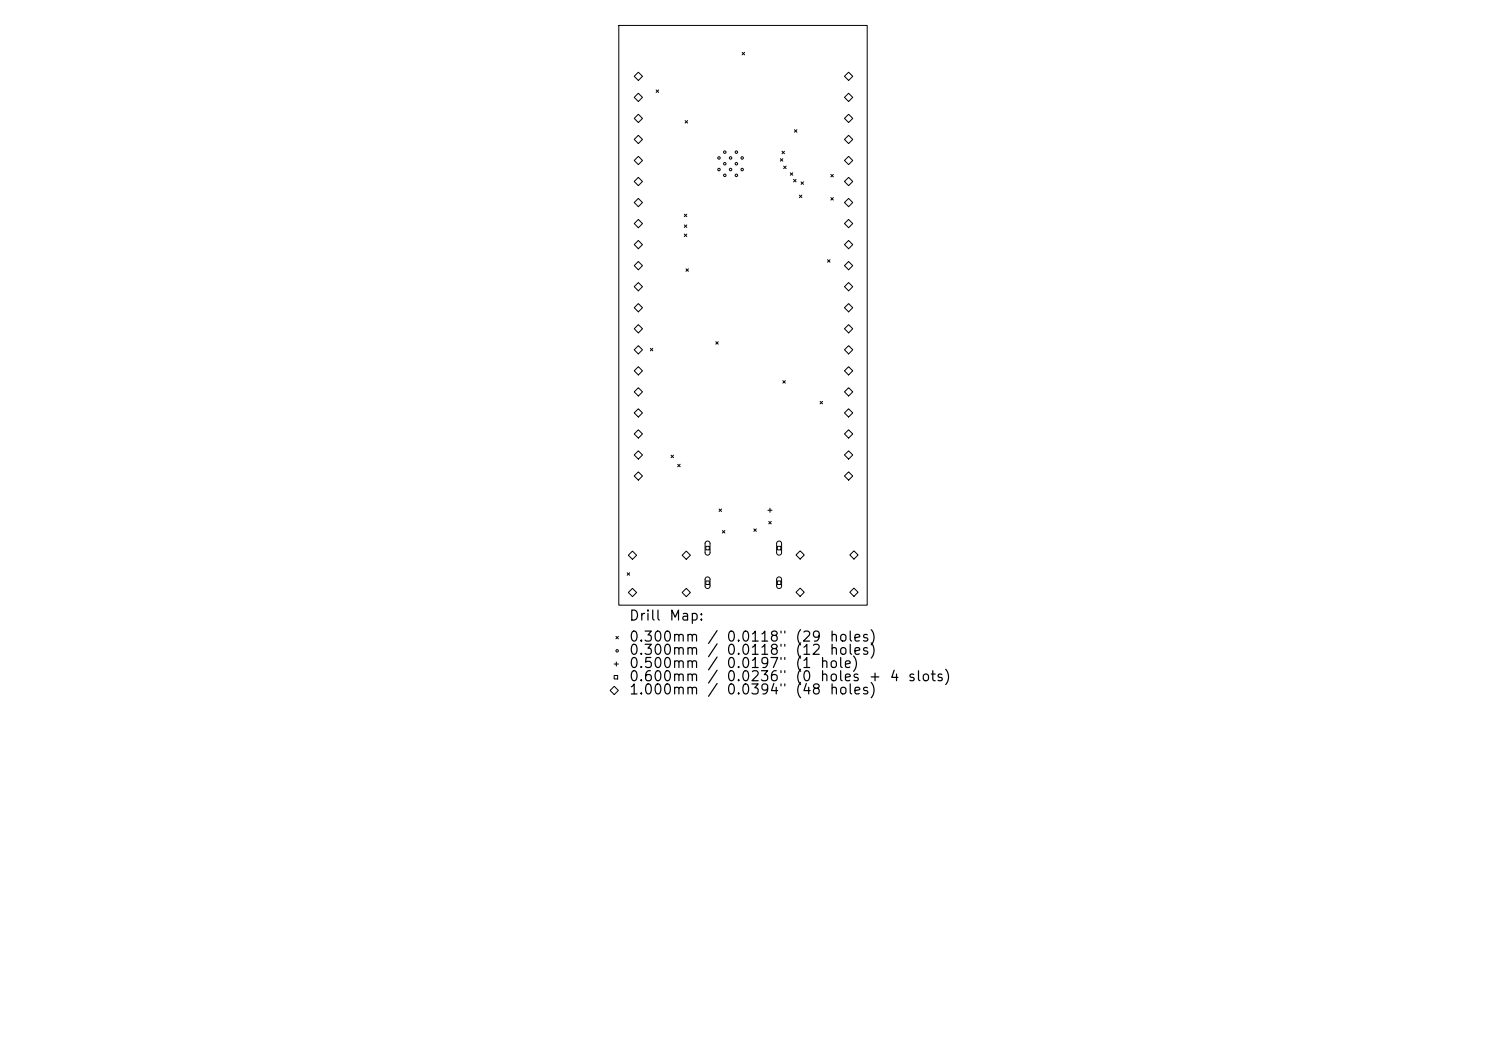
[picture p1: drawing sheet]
<svg xmlns="http://www.w3.org/2000/svg" width="297mm" height="210mm" viewBox="0 0 297 210" stroke-linecap="round" stroke-linejoin="round" font-family="sans-serif">
<defs><g id="words">
<g font-size="2">
<text x="125.6" y="124.5">Drill</text>
<text x="133.6" y="124.5">Map:</text>
<text x="125.6" y="128.7">0.300mm</text>
<text x="125.6" y="131.3">0.300mm</text>
<text x="141.2" y="128.7">/</text>
<text x="145" y="128.7">0.0118&quot;</text>
<text x="145" y="131.3">0.0118&quot;</text>
<text x="158.8" y="128.7">(29</text>
<text x="158.8" y="131.3">(12</text>
<text x="165.6" y="128.7">holes)</text>
<text x="125.6" y="134">0.500mm</text>
<text x="125.6" y="136.6">0.600mm</text>
<text x="145" y="134">0.0197&quot;</text>
<text x="145" y="136.6">0.0236&quot;</text>
<text x="158.8" y="134">(1</text>
<text x="158.8" y="136.6">(0</text>
<text x="163.7" y="134">hole)</text>
<text x="163.7" y="136.6">holes</text>
<text x="173.5" y="136.6">+</text>
<text x="177.7" y="136.6">4</text>
<text x="181.3" y="136.6">slots)</text>
<text x="125.6" y="139.3">1.000mm</text>
<text x="141.2" y="139.3">/</text>
<text x="145" y="139.3">0.0394&quot;</text>
<text x="158.8" y="139.3">(48</text>
<text x="165.6" y="139.3">holes)</text>
</g>
</g></defs>
<g fill="none" stroke="#000" stroke-width=".2">
<path d="M123.7 5.1h49.6v115.8h-49.6zM126.8 15.3l.8-.9 .8 .9-.8 .8zM127.6 18.6l.8 .9-.8 .8-.8-.8zM131.1 18l.5 .5M131.6 18l-.5 .5M148.3 10.5l.5 .5M148.8 10.5l-.5 .5M168.8 15.3l.8-.9 .8 .9-.8 .8zM168.8 19.5l.8-.9 .8 .9-.8 .8zM126.8 36.3l.8-.9 .8 .9-.8 .8zM127.6 22.8l.8 .9-.8 .8-.8-.8zM127.6 27l.8 .9-.8 .8-.8-.8z"/>
<path d="M127.6 31.2l.8 .9-.8 .8-.8-.8zM127.6 39.6l.8 .9-.8 .8-.8-.8zM136.9 24.1l.5 .5M137.4 24.1l-.5 .5M156 31.7l.5 .5M156.3 30.2l.5 .5M156.5 31.7l-.5 .5M156.6 33.2l.5 .5M156.8 30.2l-.5 .5M157.1 33.2l-.5 .5M158 34.5l.4 .5M158.4 34.5l-.4 .5"/>
<path d="M158.6 35.8l.5 .5M158.8 25.9l.5 .5M159.1 35.8l-.5 .5M159.3 25.9l-.5 .5M159.8 39l.5 .5M160.1 36.3l.5 .5M160.3 39l-.5 .5M160.6 36.3l-.5 .5M166.1 34.9l.5 .4M166.1 39.5l.5 .5M166.6 34.9l-.5 .4M166.6 39.5l-.5 .5"/>
<path d="M168.8 23.7l.8-.9 .8 .9-.8 .8zM168.8 32.1l.8-.9 .8 .9-.8 .8zM168.8 36.3l.8-.9 .8 .9-.8 .8zM169.6 27l.8 .9-.8 .8-.8-.8zM169.6 39.6l.8 .9-.8 .8-.8-.8zM126.8 44.7l.8-.9 .8 .9-.8 .8zM127.6 48.1l.8 .8-.8 .8-.8-.8zM127.6 52.3l.8 .8-.8 .8-.8-.8zM127.6 56.5l.8 .8-.8 .8-.8-.8zM136.8 42.8l.5 .5M136.8 44.9l.5 .5M136.8 46.8l.5 .5"/>
<path d="M137.1 53.7l.5 .5M137.3 42.8l-.5 .5M137.3 44.9l-.5 .5M137.3 46.8l-.5 .5M137.6 53.7l-.5 .5M165.4 51.9l.5 .5M165.9 51.9l-.5 .5M168.8 44.7l.8-.9 .8 .9-.8 .8zM168.8 48.9l.8-.8 .8 .8-.8 .8zM168.8 53.1l.8-.8 .8 .8-.8 .8zM168.8 57.3l.8-.8 .8 .8-.8 .8zM126.8 69.9l.8-.8 .8 .8-.8 .8z"/>
<path d="M127.6 60.7l.8 .8-.8 .8-.8-.8zM127.6 64.9l.8 .8-.8 .8-.8-.8zM127.6 73.3l.8 .8-.8 .8-.8-.8zM127.6 77.5l.8 .8-.8 .8-.8-.8zM130 69.6l.5 .5M130.5 69.6l-.5 .5M143.1 68.3l.5 .5M143.6 68.3l-.5 .5M156.5 76.1l.5 .5M157 76.1l-.5 .5M168.8 61.5l.8-.8 .8 .8-.8 .8zM168.8 69.9l.8-.8 .8 .8-.8 .8z"/>
<path d="M168.8 74.1l.8-.8 .8 .8-.8 .8zM168.8 78.3l.8-.8 .8 .8-.8 .8zM169.6 64.9l.8 .8-.8 .8-.8-.8zM126.8 95.1l.8-.8 .8 .8-.8 .8zM127.6 81.7l.8 .8-.8 .8-.8-.8zM127.6 85.9l.8 .8-.8 .8-.8-.8zM127.6 90.1l.8 .8-.8 .8-.8-.8zM134.1 91l.5 .4M134.6 91l-.5 .4M135.4 92.8l.5 .5M135.9 92.8l-.5 .5M163.9 80.2l.5 .5"/>
<path d="M164.4 80.2l-.5 .5M168.8 82.5l.8-.8 .8 .8-.8 .8zM168.8 90.9l.8-.8 .8 .8-.8 .8zM168.8 95.1l.8-.8 .8 .8-.8 .8zM169.6 85.9l.8 .8-.8 .8-.8-.8zM125.3 114.5l.5 .4M125.6 110.9l.8-.8 .8 .8-.8 .9zM125.6 118.4l.8-.8 .8 .8-.8 .8zM125.8 114.5l-.5 .4M136.3 110.9l.9-.8 .8 .8-.8 .9zM136.3 118.4l.9-.8 .8 .8-.8 .8zM141.1 108.3l.5-.2 .3 .4v2l-.4 .4-.4-.1-.2-.3v-1.9z"/>
<path d="M141.1 115.4l.4-.1 .4 .4v1.5l-.4 .4-.4-.1-.2-.3v-1.5zM141.1 109.2h.7v.7h-.7zM141.1 116.1h.7v.7h-.7zM143.7 101.7l.5 .5M144.2 101.7l-.5 .5M144.4 106l.5 .5M144.9 106l-.5 .5M150.7 105.7l.5 .5M151.2 105.7l-.5 .5M153.5 102h.8M153.6 104.2l.5 .5M153.9 101.5v.9"/>
<path d="M154.1 104.2l-.5 .5M155.4 109.2h.7v.7h-.7zM155.4 116.1h.7v.7h-.7zM155.4 108.3l.5-.2 .3 .4v2l-.4 .4-.4-.1-.2-.3v-1.9zM155.4 115.4l.4-.1 .4 .4v1.5l-.4 .4-.4-.1-.2-.3v-1.5zM159.1 110.9l.8-.8 .8 .8-.8 .8zM159.9 117.5l.8 .8-.8 .9-.8-.9zM170.7 110.1l.8 .8-.8 .8-.9-.8zM170.7 117.5l.8 .8-.8 .9-.9-.9zM121.9 138l.9-.9 .8 .9-.8 .8zM122.7 135h.8v.7h-.8zM122.8 132.7h.8"/>
<path d="M123.1 127.2l.5 .5M123.2 132.3v.8M123.6 127.2l-.5 .5"/>
<circle cx="143.7" cy="33.9" r=".25"/>
<circle cx="143.7" cy="31.6" r=".25"/>
<circle cx="144.9" cy="30.4" r=".25"/>
<circle cx="144.9" cy="35" r=".25"/>
<circle cx="144.9" cy="32.7" r=".25"/>
<circle cx="146" cy="33.9" r=".25"/>
<circle cx="146" cy="31.6" r=".25"/>
<circle cx="147.2" cy="30.4" r=".25"/>
<circle cx="147.2" cy="35" r=".25"/>
<circle cx="147.2" cy="32.7" r=".25"/>
<circle cx="148.3" cy="33.9" r=".25"/>
<circle cx="148.3" cy="31.6" r=".25"/>
<circle cx="123.3" cy="130" r=".25"/>
</g>
<use href="#words"/>
</svg>
